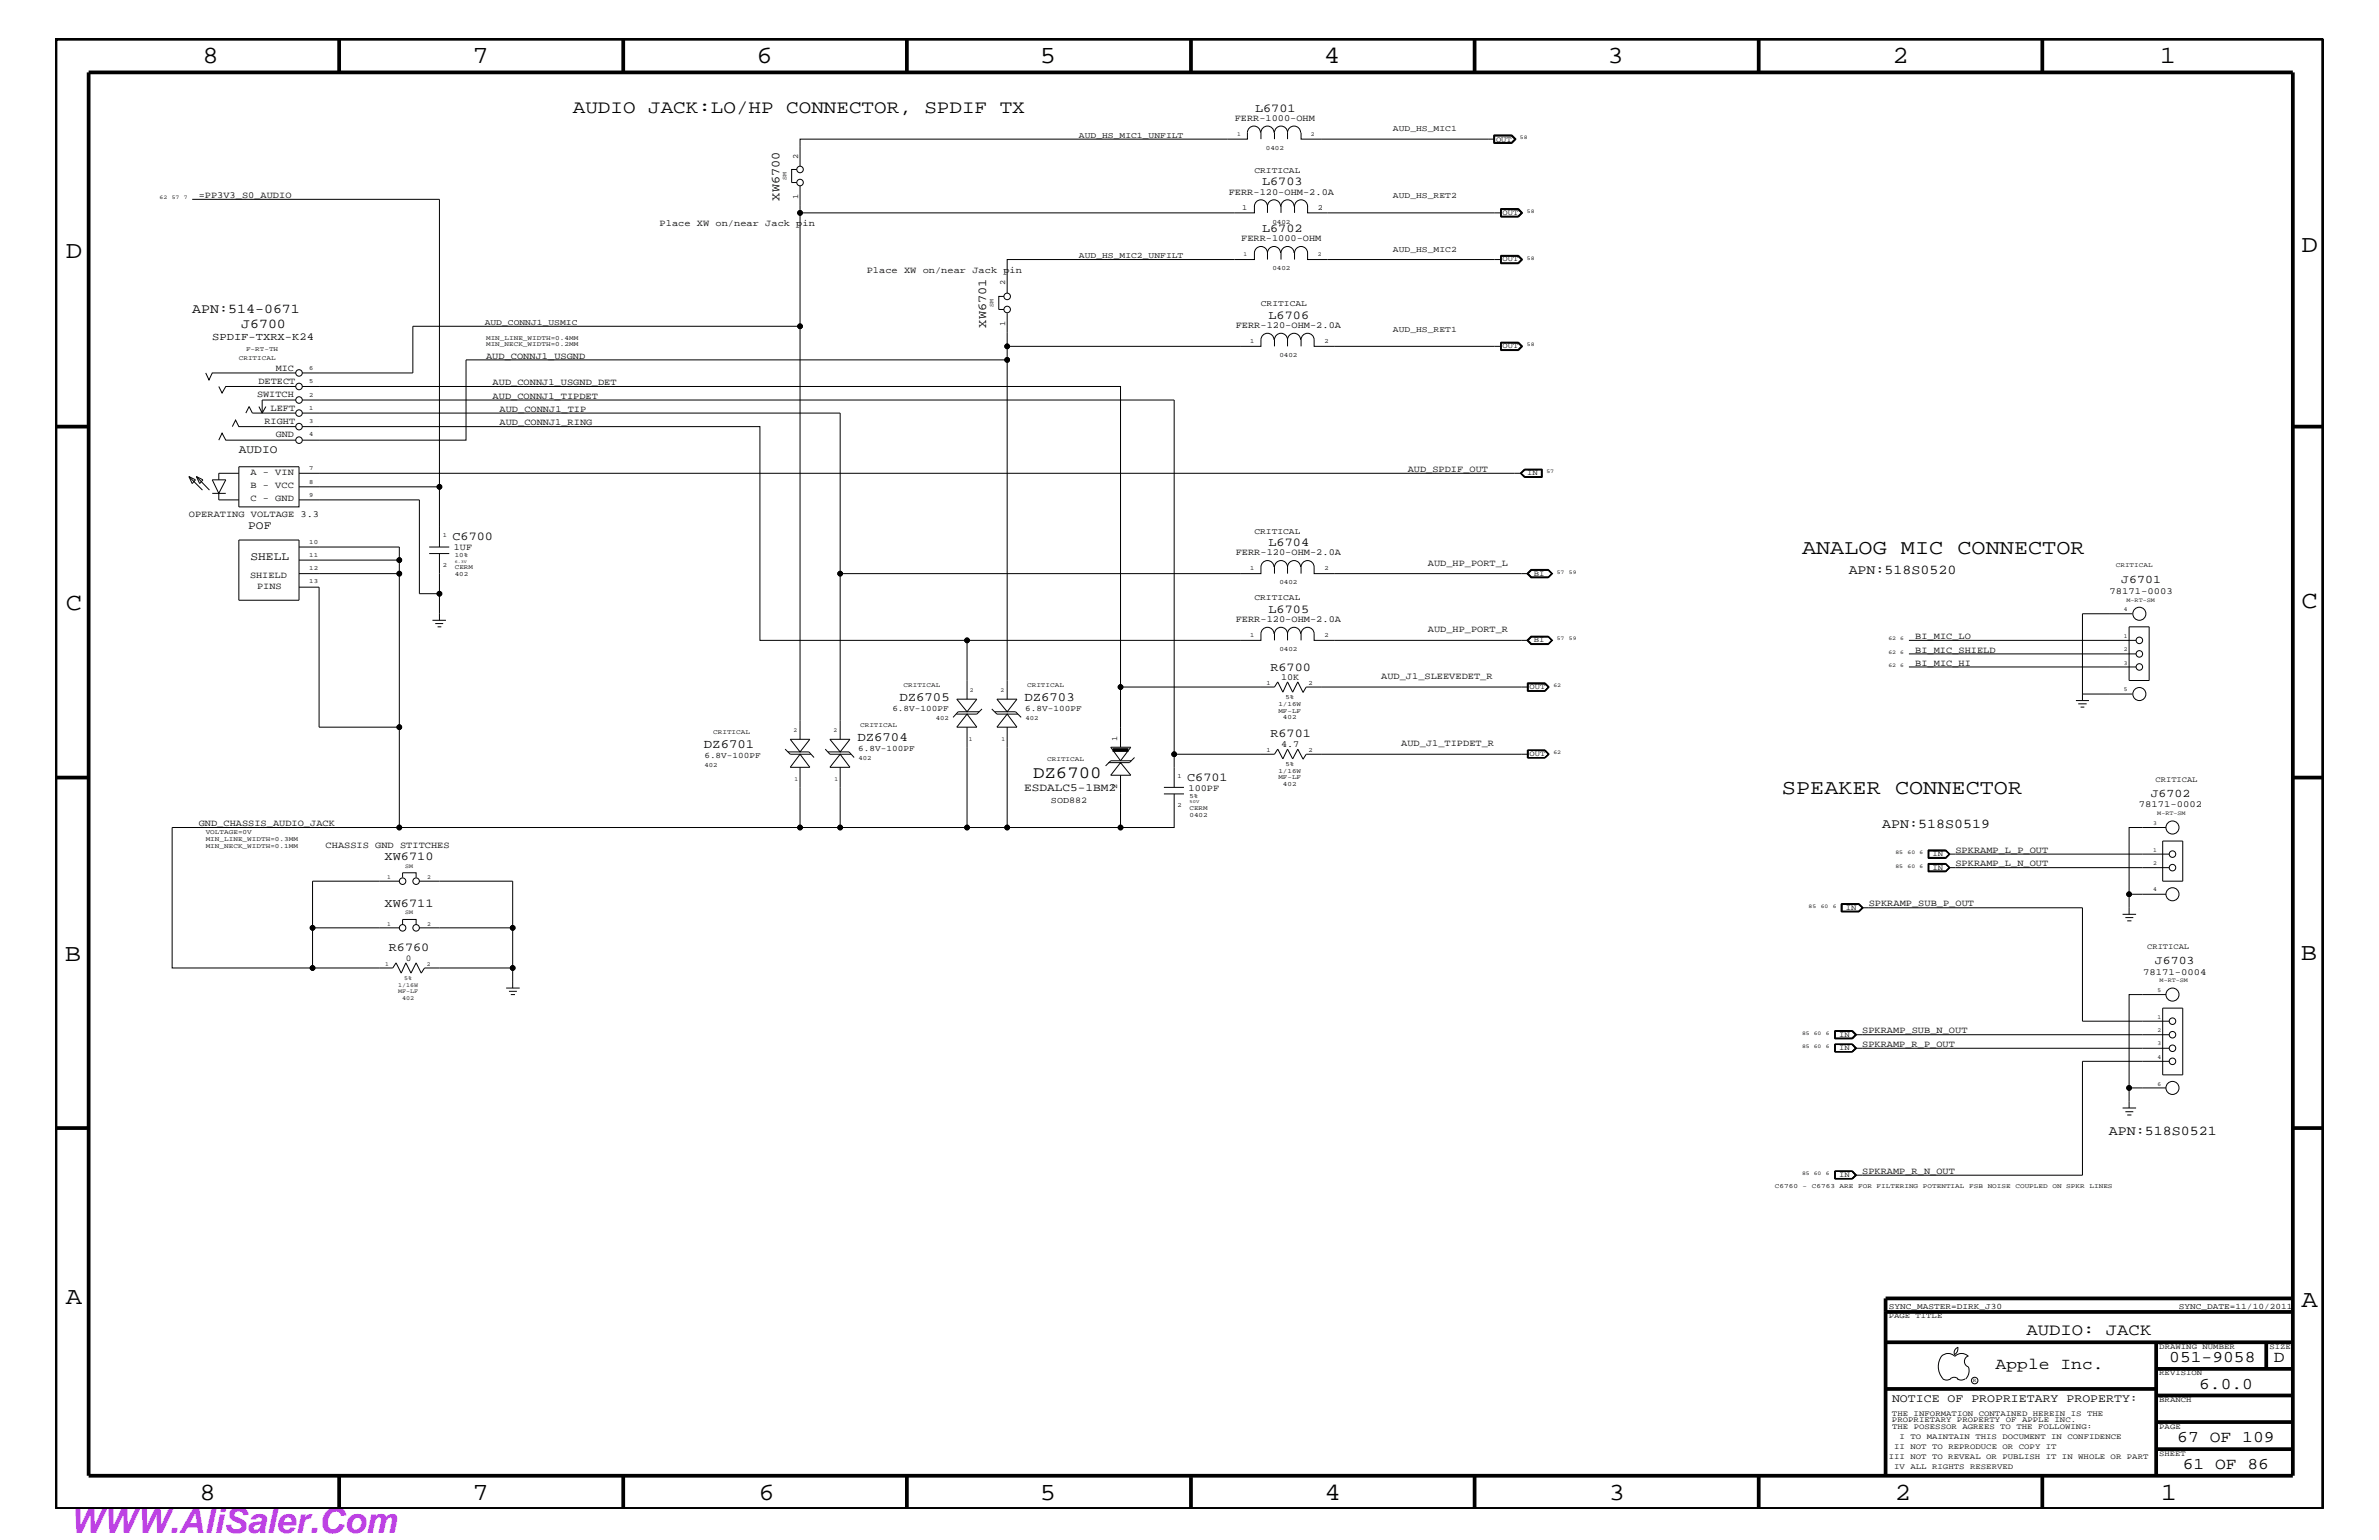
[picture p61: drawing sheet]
<svg xmlns="http://www.w3.org/2000/svg" width="432mm" height="279mm" viewBox="0 0 432 279" stroke-linecap="round" stroke-linejoin="round" font-family="sans-serif">
<defs><g id="words">
<text font-size="6.3" fill="#bd42e3" x="12.7" y="278.1">WWW.AliSaler.Com</text>
<g font-size="4.5">
<text x="36.7" y="11.5">8</text>
<text x="85.8" y="11.5">7</text>
<text x="137.3" y="11.5">6</text>
<text x="188.7" y="11.5">5</text>
<text x="240.3" y="11.5">4</text>
<text x="291.8" y="11.5">3</text>
<text x="343.5" y="11.5">2</text>
<text x="392" y="11.5">1</text>
<text x="11.9" y="46.8">D</text>
<text x="417.8" y="45.7">D</text>
<text x="11.9" y="110.6">C</text>
<text x="417.8" y="110.3">C</text>
<text x="11.8" y="174.3">B</text>
<text x="417.6" y="174.2">B</text>
<text x="11.9" y="236.7">A</text>
<text x="417.8" y="237.1">A</text>
<text x="36.2" y="272.1">8</text>
<text x="85.8" y="272.1">7</text>
<text x="137.7" y="272.1">6</text>
<text x="188.7" y="272.1">5</text>
<text x="240.4" y="272.1">4</text>
<text x="292" y="272.1">3</text>
<text x="343.9" y="272.1">2</text>
<text x="392.2" y="272.1">1</text>
</g>
<g font-size="3.8">
<text x="327.1" y="100.4">ANALOG MIC CONNECTOR</text>
<text x="323.4" y="144">SPEAKER CONNECTOR</text>
</g>
<text font-size="3.4" x="104" y="20.4">AUDIO JACK:LO/HP CONNECTOR, SPDIF TX</text>
<text font-size="3.1" x="187.5" y="141.2">DZ6700</text>
<g font-size="3">
<text x="367.8" y="242.3">AUDIO: JACK</text>
<text x="362.2" y="248.4">Apple Inc.</text>
<text x="393.7" y="247.1">051-9058</text>
<text x="399.2" y="252">6.0.0</text>
<text x="412.7" y="247.1">D</text>
<text x="395.2" y="261.6">67 OF 109</text>
<text x="396.2" y="266.6">61 OF 86</text>
</g>
<g font-size="2.5">
<text x="34.9" y="56.8">APN:514-0671</text>
<text x="43.8" y="59.5">J6700</text>
<text x="335.5" y="104.1">APN:518S0520</text>
<text x="341.6" y="150.1">APN:518S0519</text>
<text x="382.8" y="205.9">APN:518S0521</text>
</g>
<g font-size="2.3">
<text x="163.2" y="127.2">DZ6705</text>
<text x="185.9" y="127.2">DZ6703</text>
<text x="127.8" y="135.7">DZ6701</text>
<text x="155.6" y="134.5">DZ6704</text>
</g>
<g font-size="2.2">
<text x="227.8" y="20.3">L6701</text>
<text x="229.1" y="33.6">L6703</text>
<text x="141.5" y="36.4" transform="rotate(-90 141.5 36.4)">XW6700</text>
<text x="229.1" y="42.1">L6702</text>
<text x="179" y="59.4" transform="rotate(-90 179 59.4)">XW6701</text>
<text x="230.2" y="57.9">L6706</text>
<text x="82.1" y="98">C6700</text>
<text x="230.2" y="99.1">L6704</text>
<text x="230.2" y="111.2">L6705</text>
<text x="230.6" y="121.7">R6700</text>
<text x="230.6" y="133.8">R6701</text>
<text x="215.5" y="141.7">C6701</text>
<text x="69.8" y="156.1">XW6710</text>
<text x="69.8" y="164.5">XW6711</text>
<text x="70.6" y="172.6">R6760</text>
</g>
<g font-size="2.1">
<text x="43.3" y="82.2">AUDIO</text>
<text x="45" y="96">POF</text>
<text x="45.5" y="101.5">SHELL</text>
<text x="385" y="105.8">J6701</text>
<text x="390.4" y="144.6">J6702</text>
<text x="391.1" y="174.9">J6703</text>
<text x="343.4" y="254.4">NOTICE OF PROPRIETARY PROPERTY:</text>
</g>
<text font-size="2" x="185.9" y="143.5">ESDALC5-1BM2</text>
<text font-size="1.9" x="38.5" y="61.8">SPDIF-TXRX-K24</text>
<g font-size="1.7">
<text x="224.1" y="22">FERR-1000-OHM</text>
<text x="36.1" y="35.9">=PP3V3_S0_AUDIO</text>
<text x="223" y="35.3">FERR-120-OHM-2.0A</text>
<text x="119.7" y="41">Place XW on/near Jack pin</text>
<text x="225.3" y="43.8">FERR-1000-OHM</text>
<text x="157.3" y="49.6">Place XW on/near Jack pin</text>
<text x="224.3" y="59.5">FERR-120-OHM-2.0A</text>
<text x="88.2" y="65.1">AUD_CONNJ1_USGND</text>
<text x="46.9" y="69.6">DETECT</text>
<text x="50" y="67.3">MIC</text>
<text x="89.4" y="69.9">AUD_CONNJ1_USGND_DET</text>
<text x="46.7" y="72.1">SWITCH</text>
<text x="48" y="76.9">RIGHT</text>
<text x="49.1" y="74.5">LEFT</text>
<text x="89.4" y="72.3">AUD_CONNJ1_TIPDET</text>
<text x="90.7" y="77.2">AUD_CONNJ1_RING</text>
<text x="90.7" y="74.7">AUD_CONNJ1_TIP</text>
<text x="50" y="79.4">GND</text>
<text x="45.5" y="88.6">B - VCC</text>
<text x="45.5" y="86.1">A - VIN</text>
<text x="255.5" y="85.6">AUD_SPDIF_OUT</text>
<text x="34.3" y="93.8">OPERATING VOLTAGE 3.3</text>
<text x="45.5" y="91">C - GND</text>
<text x="82.4" y="99.9">1UF</text>
<text x="224.3" y="100.8">FERR-120-OHM-2.0A</text>
<text x="45.4" y="104.9">SHIELD</text>
<text x="46.7" y="106.9">PINS</text>
<text x="259.2" y="102.6">AUD_HP_PORT_L</text>
<text x="382.9" y="107.7">78171-0003</text>
<text x="224.3" y="112.9">FERR-120-OHM-2.0A</text>
<text x="259.2" y="114.8">AUD_HP_PORT_R</text>
<text x="347.6" y="118.4">BI_MIC_SHIELD</text>
<text x="347.6" y="115.9">BI_MIC_LO</text>
<text x="232.5" y="123.4">10K</text>
<text x="250.7" y="123.2">AUD_J1_SLEEVEDET_R</text>
<text x="347.6" y="120.8">BI_MIC_HI</text>
<text x="232.5" y="135.5">4.7</text>
<text x="254.3" y="135.3">AUD_J1_TIPDET_R</text>
<text x="215.7" y="143.5">100PF</text>
<text x="36.1" y="149.9">GND_CHASSIS_AUDIO_JACK</text>
<text x="388.2" y="146.5">78171-0002</text>
<text x="59.1" y="153.8">CHASSIS GND STITCHES</text>
<text x="354.9" y="154.7">SPKRAMP_L_P_OUT</text>
<text x="354.9" y="157.2">SPKRAMP_L_N_OUT</text>
<text x="339.2" y="164.5">SPKRAMP_SUB_P_OUT</text>
<text x="389" y="176.8">78171-0004</text>
<text x="338" y="189.9">SPKRAMP_R_P_OUT</text>
<text x="338" y="187.5">SPKRAMP_SUB_N_OUT</text>
<text x="338" y="213">SPKRAMP_R_N_OUT</text>
</g>
<g font-size="1.6">
<text x="190.8" y="145.7">SOD882</text>
<text x="73.7" y="174.3">0</text>
</g>
<g font-size="1.5">
<text x="252.8" y="23.8">AUD_HS_MIC1</text>
<text x="195.8" y="25">AUD_HS_MIC1_UNFILT</text>
<text x="227.7" y="31.4">CRITICAL</text>
<text x="252.8" y="35.9">AUD_HS_RET2</text>
<text x="195.8" y="46.8">AUD_HS_MIC2_UNFILT</text>
<text x="252.8" y="45.7">AUD_HS_MIC2</text>
<text x="88" y="59">AUD_CONNJ1_USMIC</text>
<text x="228.9" y="55.6">CRITICAL</text>
<text x="252.8" y="60.2">AUD_HS_RET1</text>
<text x="227.7" y="96.8">CRITICAL</text>
<text x="227.7" y="108.9">CRITICAL</text>
<text x="162" y="129.1">6.8V-100PF</text>
<text x="186.1" y="129.1">6.8V-100PF</text>
<text x="127.8" y="137.5">6.8V-100PF</text>
<text x="155.8" y="136.3">6.8V-100PF</text>
<text x="342.8" y="237.4">SYNC_MASTER=DIRK_J30</text>
<text x="395.5" y="237.4">SYNC_DATE=11/10/2011</text>
</g>
<g font-size="1.4">
<text x="144.9" y="28.8" transform="rotate(-90 144.9 28.8)">2</text>
<text x="271.5" y="25.7">OUT</text>
<text x="144.9" y="36" transform="rotate(-90 144.9 36)">1</text>
<text x="225.5" y="38">1</text>
<text x="239.2" y="38">2</text>
<text x="272.7" y="39">OUT</text>
<text x="272.7" y="47.4">OUT</text>
<text x="182.5" y="51.8" transform="rotate(-90 182.5 51.8)">2</text>
<text x="182.5" y="59.1" transform="rotate(-90 182.5 59.1)">1</text>
<text x="272.7" y="63.2">OUT</text>
<text x="277.2" y="86.2">IN</text>
<text x="278.4" y="104.4">BI</text>
<text x="278.4" y="116.5">BI</text>
<text x="277.6" y="125.1">OUT</text>
<text x="202.8" y="134.4" transform="rotate(-90 202.8 134.4)">1</text>
<text x="277.6" y="137.2">OUT</text>
<text x="202.8" y="143.2" transform="rotate(-90 202.8 143.2)">2</text>
<text x="391.3" y="141.8">CRITICAL</text>
<text x="350.8" y="155.4">IN</text>
<text x="350.8" y="157.8">IN</text>
<text x="335" y="165">IN</text>
<text x="389.7" y="172.2">CRITICAL</text>
<text x="333.8" y="188.1">IN</text>
<text x="333.8" y="190.5">IN</text>
<text x="333.8" y="213.6">IN</text>
<text x="342.8" y="239.2">PAGE TITLE</text>
<text x="391.9" y="244.7">DRAWING NUMBER</text>
<text x="411.9" y="244.7">SIZE</text>
<text x="391.9" y="249.5">REVISION</text>
<text x="343.4" y="256.8">THE INFORMATION CONTAINED HEREIN IS THE</text>
<text x="391.9" y="254.4">BRANCH</text>
<text x="343.4" y="258">PROPRIETARY PROPERTY OF APPLE INC.</text>
<text x="343.4" y="259.3">THE POSESSOR AGREES TO THE FOLLOWING:</text>
<text x="343.8" y="262.9">II NOT TO REPRODUCE OR COPY IT</text>
<text x="344.8" y="261.1">I TO MAINTAIN THIS DOCUMENT IN CONFIDENCE</text>
<text x="391.9" y="259.3">PAGE</text>
<text x="342.8" y="264.7">III NOT TO REVEAL OR PUBLISH IT IN WHOLE OR PART</text>
<text x="343.8" y="266.6">IV ALL RIGHTS RESERVED</text>
<text x="391.9" y="264.1">SHEET</text>
</g>
<g font-size="1.2">
<text x="229.8" y="27.2">0402</text>
<text x="230.9" y="40.6">0402</text>
<text x="230.9" y="49.1">0402</text>
<text x="43.3" y="65.3">CRITICAL</text>
<text x="44.7" y="63.6">F-RT-TH</text>
<text x="88.2" y="61.7">MIN_LINE_WIDTH=0.4MM</text>
<text x="88.2" y="62.9">MIN_NECK_WIDTH=0.2MM</text>
<text x="226.9" y="62.3">1</text>
<text x="232.2" y="64.8">0402</text>
<text x="240.4" y="62.3">2</text>
<text x="56.1" y="72">2</text>
<text x="56.1" y="67.1">6</text>
<text x="56.1" y="69.5">5</text>
<text x="56.1" y="76.8">3</text>
<text x="56.1" y="74.4">1</text>
<text x="56.1" y="79.2">4</text>
<text x="56.1" y="87.7">8</text>
<text x="56.1" y="85.3">7</text>
<text x="56.1" y="90.1">9</text>
<text x="56.1" y="101">11</text>
<text x="56.1" y="98.7">10</text>
<text x="80.4" y="97.4">1</text>
<text x="82.5" y="101">10%</text>
<text x="56.1" y="105.9">13</text>
<text x="56.1" y="103.5">12</text>
<text x="80.4" y="102.9">2</text>
<text x="82.5" y="104.6">402</text>
<text x="82.6" y="103.3">CERM</text>
<text x="226.9" y="103.5">1</text>
<text x="232.2" y="106">0402</text>
<text x="240.4" y="103.5">2</text>
<text x="384" y="102.9">CRITICAL</text>
<text x="226.9" y="115.6">1</text>
<text x="232.2" y="118.1">0402</text>
<text x="240.4" y="115.6">2</text>
<text x="164" y="124.7">CRITICAL</text>
<text x="186.4" y="124.7">CRITICAL</text>
<text x="229.9" y="124.3">1</text>
<text x="237.5" y="124.3">2</text>
<text x="156.1" y="131.9">CRITICAL</text>
<text x="169.8" y="130.7">402</text>
<text x="186.1" y="130.7">402</text>
<text x="232" y="129.3">MF-LF</text>
<text x="232" y="128">1/16W</text>
<text x="232.9" y="130.5">402</text>
<text x="233.3" y="126.9">5%</text>
<text x="129.5" y="133.2">CRITICAL</text>
<text x="155.8" y="137.9">402</text>
<text x="229.9" y="136.4">1</text>
<text x="237.5" y="136.4">2</text>
<text x="127.9" y="139.1">402</text>
<text x="190.1" y="138">CRITICAL</text>
<text x="213.7" y="141.1">1</text>
<text x="232" y="141.4">MF-LF</text>
<text x="232" y="140.2">1/16W</text>
<text x="232.9" y="142.6">402</text>
<text x="233.3" y="139">5%</text>
<text x="213.7" y="146.5">2</text>
<text x="215.9" y="144.7">5%</text>
<text x="215.9" y="148.2">0402</text>
<text x="215.9" y="147">CERM</text>
<text x="37.3" y="153.8">MIN_NECK_WIDTH=0.1MM</text>
<text x="37.3" y="152.6">MIN_LINE_WIDTH=0.3MM</text>
<text x="37.3" y="151.3">VOLTAGE=0V</text>
<text x="322.1" y="215.6">C6760</text>
<text x="327.2" y="215.6">-</text>
<text x="328.9" y="215.6">C6763</text>
<text x="333.9" y="215.6">ARE</text>
<text x="337.3" y="215.6">FOR</text>
<text x="340.6" y="215.6">FILTERING</text>
<text x="349" y="215.6">POTENTIAL</text>
<text x="357.4" y="215.6">FSB</text>
<text x="360.8" y="215.6">NOISE</text>
<text x="365.8" y="215.6">COUPLED</text>
<text x="372.5" y="215.6">ON</text>
<text x="375" y="215.6">SPKR</text>
<text x="379.2" y="215.6">LINES</text>
</g>
<g font-size="1.1">
<text x="224.5" y="24.7">1</text>
<text x="237.9" y="24.7">2</text>
<text x="142.7" y="32.7" transform="rotate(-90 142.7 32.7)">SM</text>
<text x="225.7" y="46.5">1</text>
<text x="239.2" y="46.5">2</text>
<text x="180.3" y="55.7" transform="rotate(-90 180.3 55.7)">SM</text>
<text x="385.5" y="110.9">4</text>
<text x="386" y="109.2">M-RT-SM</text>
<text x="385.5" y="118.1">2</text>
<text x="385.5" y="115.7">1</text>
<text x="176" y="125.5">2</text>
<text x="181.6" y="125.5">2</text>
<text x="385.5" y="120.6">3</text>
<text x="385.5" y="125.4">5</text>
<text x="144" y="132.8">2</text>
<text x="151.3" y="132.8">2</text>
<text x="175.9" y="134.4">1</text>
<text x="181.8" y="134.4">1</text>
<text x="144.2" y="141.7">1</text>
<text x="151.5" y="141.7">1</text>
<text x="390.8" y="149.6">3</text>
<text x="391.6" y="147.9">M-RT-SM</text>
<text x="390.8" y="154.5">1</text>
<text x="70.3" y="159.5">1</text>
<text x="73.5" y="157.4">SM</text>
<text x="77.6" y="159.5">2</text>
<text x="390.8" y="156.9">2</text>
<text x="390.8" y="161.7">4</text>
<text x="73.5" y="165.9">SM</text>
<text x="70.3" y="168">1</text>
<text x="77.6" y="168">2</text>
<text x="69.9" y="175.2">1</text>
<text x="72.3" y="179">1/16W</text>
<text x="73.4" y="177.7">5%</text>
<text x="77.5" y="175.2">2</text>
<text x="391.6" y="179.9">5</text>
<text x="392" y="178.3">M-RT-SM</text>
<text x="72.3" y="180.2">MF-LF</text>
<text x="73" y="181.4">402</text>
<text x="391.6" y="184.9">1</text>
<text x="391.6" y="189.7">3</text>
<text x="391.6" y="187.2">2</text>
<text x="391.6" y="192.1">4</text>
<text x="391.6" y="197">6</text>
</g>
<g font-size="1">
<text x="275.9" y="25.3">58</text>
<text x="29" y="36.2">62</text>
<text x="31.2" y="36.2">57</text>
<text x="33.4" y="36.2">7</text>
<text x="277.1" y="38.6">58</text>
<text x="277.1" y="47.1">58</text>
<text x="277.1" y="62.9">58</text>
<text x="280.7" y="85.9">57</text>
<text x="282.5" y="104.1">57</text>
<text x="284.7" y="104.1">59</text>
<text x="282.5" y="116.2">57</text>
<text x="284.7" y="116.2">59</text>
<text x="342.7" y="118.6">62 6</text>
<text x="342.7" y="116.2">62 6</text>
<text x="282" y="124.7">62</text>
<text x="342.7" y="121">62 6</text>
<text x="282" y="136.8">62</text>
<text x="344" y="155">85</text>
<text x="346.2" y="155">60</text>
<text x="348.4" y="155">6</text>
<text x="344" y="157.4">85</text>
<text x="346.2" y="157.4">60</text>
<text x="348.4" y="157.4">6</text>
<text x="328.3" y="164.7">85</text>
<text x="330.5" y="164.7">60</text>
<text x="332.7" y="164.7">6</text>
<text x="327.1" y="187.7">85 60</text>
<text x="327.1" y="190.2">85 60</text>
<text x="331.4" y="187.7">6</text>
<text x="331.4" y="190.2">6</text>
<text x="327.1" y="213.2">85 60</text>
<text x="331.4" y="213.2">6</text>
<text x="358.1" y="250.7">R</text>
</g>
<g font-size=".8">
<text x="82.5" y="102.1">6.3V</text>
<text x="215.9" y="145.7">50V</text>
</g>
</g></defs>
<g fill="none" stroke="#000" stroke-width=".18">
<path d="M34.9 36.2h44.9v63M144.6 30.7h-.9v2.4h.9M145.2 33.7v100.4M227.7 37.4a1.19 1.19 0 0 1 1.2-1.1 1.19 1.19 0 0 1 1.2 1.1 1.19 1.19 0 0 1 1.1-1.1 1.19 1.19 0 0 1 1.2 1.1M227.7 37.4v1.2h-82.5M228.8 24.1a1.19 1.19 0 0 0-1.2-1.2 1.19 1.19 0 0 0-1.2 1.2v1.1h-81.2v5M230.1 37.4v1.2M231.2 24.1a1.19 1.19 0 0 0-1.1-1.2 1.19 1.19 0 0 0-1.2 1.2v1.1M232.5 37.4a1.19 1.19 0 0 1 1.2-1.1 1.19 1.19 0 0 1 1.2 1.1M232.5 37.4v1.2M233.7 24.1a1.19 1.19 0 0 1 1.2-1.2 1.19 1.19 0 0 1 1.2 1.2M233.7 24.1a1.19 1.19 0 0 0-1.2-1.2 1.19 1.19 0 0 0-1.2 1.2v1.1"/>
<path d="M233.7 24.1v1.1M235 37.4a1.19 1.19 0 0 1 1.1-1.1 1.19 1.19 0 0 1 1.2 1.1M235 37.4v1.2M236.1 24.1v1.1h35.2M237.3 37.4v1.2h35.2M271.1 24.5h3.3l.8 .7-.8 .8h-3.3zM271.2 26v-1.4h3.1l.8 .6-.8 .8M271.2 24.7h3.1M272.4 37.9h3.2l.8 .7-.8 .8h-3.2zM272.5 38h3l.6 .6-.6 .6h-3M274.3 24.7l.6 .5-.6 .6h-3v-1.1M274.3 24.7l.7 .5-.7 .7h-3.1"/>
<path d="M275.5 39.3l.7-.7-.7-.7h-3v1.4M275.6 37.9l.7 .7-.7 .7h-3.2M145.2 59.2h-70.3v8.5h-20M182.2 53.8h-.9v2.3h.9M182.8 56.8v6h46.1v-1.1a1.19 1.19 0 0 1 1.2-1.2 1.19 1.19 0 0 1 1.1 1.2M230.1 45.9a1.19 1.19 0 0 0-1.2-1.2 1.19 1.19 0 0 0-1.2 1.2v1.2h-44.9v6.1M230.1 45.9v1.2M230.1 45.9a1.19 1.19 0 0 1 1.1-1.2 1.19 1.19 0 0 1 1.2 1.2M234.9 45.9a1.19 1.19 0 0 0-1.2-1.2 1.19 1.19 0 0 0-1.2 1.2v1.2M235 47.1v-1.2a1.19 1.19 0 0 1 1.1-1.2 1.19 1.19 0 0 1 1.2 1.2v1.2h35.2M272.4 46.3h3.2l.8 .8-.8 .8h-3.2zM272.4 46.4h3.2l.7 .7-.7 .7h-3.2"/>
<path d="M272.5 46.4v1.4M272.5 46.5h3l.6 .6-.6 .6h-3M275.5 46.4l.7 .7-.7 .7M37.3 67.7l.6 1.2 .6-1.2h15.2M39.7 70.1l.6 1.2 .7-1.2h12.7M39.7 79.9l.6-1.3 .7 1.3h12.7M42.2 77.4l.6-1.2 .6 1.2h10.3M47 73.8l.6 1.1M48.3 73.8l-.7 1.1M53.7 72.6h-6.1v2.3M53.7 74.9h-7.9l-.6-1.1-.6 1.1M54.9 70.1h148.5v54.5"/>
<path d="M54.9 72.6h158.2v64.2M54.9 77.4h83v38.8h91v-1.2a1.19 1.19 0 0 1 1.2-1.2 1.19 1.19 0 0 1 1.1 1.2M54.9 74.9h97.6v29.2M182.8 65.3h-98.2v14.6h-29.7M182.8 62.8v64M233.7 61.7a1.19 1.19 0 0 1 1.2-1.2 1.19 1.19 0 0 1 1.2 1.2M233.7 61.7a1.19 1.19 0 0 0-1.2-1.2 1.19 1.19 0 0 0-1.2 1.2v1.1M233.7 61.7v1.1M236.1 62.8v-1.1a1.19 1.19 0 0 1 1.2-1.2 1.19 1.19 0 0 1 1.2 1.2v1.1h34M272.4 62.1h3.2l.8 .7-.8 .8h-3.2zM272.4 62.2h3.2l.7 .6-.7 .7h-3.2M272.5 62.2v1.3"/>
<path d="M272.5 62.2h3l.6 .6-.6 .6h-3M275.5 62.2l.7 .6-.7 .7M34.3 86.5l2.4 2.4M34.3 86.5l1.2 .6-.6 .6zM35.6 86.5l2.4 2.4M35.6 86.5l1.2 .6-.6 .6zM38.5 87.1h2.5l-1.3 2.4zM38.5 89.5h2.5M39.7 89.5v1.2h3.7M43.4 84.7h10.9v7.3h-10.9zM43.4 98h10.9v10.9h-10.9zM43.4 85.9h-3.7v1.2"/>
<path d="M54.3 90.7h21.8v17h3.7v-7.3M54.3 99.2h18.2v2.4h-18.2M54.3 88.3h25.5M54.3 85.9h221.8M77.9 99.2h3.6M275.9 85.9l.8-.8h3.2v1.5h-3.2zM276 85.9l.7-.7h3.1v1.3h-3.1zM276.1 85.9l.7-.6h3v1.2h-3zM54.3 106.5h3.6v25.4h14.6M54.3 104.1h18.2M72.5 101.6v48.5M77.9 100.4h3.6"/>
<path d="M78.5 112.5h2.4M79 113.1h1.4M79.4 113.7h.7M79.8 107.7v4.8M175.5 116.2v10.6M231.2 102.9a1.19 1.19 0 0 0-1.1-1.2 1.19 1.19 0 0 0-1.2 1.2v1.2h-76.4v30M233.7 115a1.19 1.19 0 0 1 1.2-1.2 1.19 1.19 0 0 1 1.2 1.2M233.7 102.9a1.19 1.19 0 0 1 1.2-1.2 1.19 1.19 0 0 1 1.2 1.2M233.7 115a1.19 1.19 0 0 0-1.2-1.2 1.19 1.19 0 0 0-1.2 1.2v1.2M233.7 102.9a1.19 1.19 0 0 0-1.2-1.2 1.19 1.19 0 0 0-1.2 1.2v1.2M233.7 102.9v1.2M233.7 115v1.2"/>
<path d="M236.1 104.1v-1.2a1.19 1.19 0 0 1 1.2-1.2 1.19 1.19 0 0 1 1.2 1.2v1.2h38.9l.6-.6h3l.6 .6-.6 .6h-3l-.6-.6M277.1 104.1l.8-.8h3.1l.8 .8-.8 .7h-3.1zM277.1 116.2l.8-.8h3.1l.8 .8-.8 .7h-3.1zM277.4 116.2l.6 .6h3l.6-.6-.6-.6h-3l-.6 .6h-38.9v-1.2a1.19 1.19 0 0 0-1.2-1.2 1.19 1.19 0 0 0-1.2 1.2v1.2M281 103.4h-3.1l-.7 .7 .7 .7h3.1M281 115.5h-3.1l-.7 .7 .7 .7h3.1M281 103.4l.7 .7-.7 .7M281 115.5l.7 .7-.7 .7M281 103.4h-3l-.7 .7 .7 .7h3M281 115.5h-3l-.7 .7 .7 .7h3M346.5 116.2h41.2M346.5 118.6h41.2"/>
<path d="M386.4 113.7h3.7v9.8h-3.7zM387 111.4h-9v15.7M142.5 135.9l.9 .9h3.8M143 136.4h3.8l1 1M143.4 134.1h3.6l-1.8 2.3zM145.2 136.8l1.8 2.4h-3.6zM145.2 139.2v10.9h7.3M149.8 135.9l.8 .9h3.8M150.3 136.4h3.8l.9 1M150.6 134.1h3.7l-1.8 2.3zM152.5 136.8l1.8 2.4h-3.7zM152.5 139.2v10.9h23"/>
<path d="M173.7 126.8h3.6l-1.8 2.3zM175.5 129.6l1.8 2.3h-3.6zM175.5 131.9v18.2h7.3M177.7 129.1h-3.8l-.9 1.1M178.2 128.6l-.9 1h-3.7M180 128.6l.9 1h3.9M180.6 129.1h3.7l1 1.1M180.9 126.8h3.7l-1.8 2.3zM182.8 129.6l1.8 2.3h-3.7zM182.8 131.9v18.2h20.6M201.6 135.6h3.6l-1.8 2.4zM203.4 124.6v11"/>
<path d="M203.4 138.4l1.8 2.3h-3.6zM203.4 124.6h27.9l.6-.9 .9 1.9 .9-1.9 .9 1.9 1-1.9 .9 1.9M205.3 138h-3.7l-.9 1M205.9 137.4l-.9 1h-3.8M236.5 137.7l-.9-1.8-1 1.8-.9-1.8-.9 1.8-.9-1.8-.6 .9h-18.2v6.1M277.2 123.9h3.2l.8 .7-.8 .8h-3.2zM277.3 124.1h3.1l.6 .5M277.3 136.2h3.1l.6 .6M277.3 125.4v-1.4h3.1l.7 .6-.7 .8M277.3 136.1v1.4M277.4 136.8h-40.3l-.6 1M277.4 124.6h-40.3l-.6 1.1"/>
<path d="M277.4 124.1v1.2M277.4 136.2v1.2M280.3 124.1l.7 .5M280.3 136.2l.7 .6M280.4 136.1l.7 .7-.7 .7M280.4 136.1h-3.2v1.4h3.2M280.4 136.1l.8 .7-.8 .7M281 124.6l-.6 .7h-3.1M281 136.8l-.6 .6h-3.1M281 124.6l-.7 .7M281 136.8l-.7 .6M346.5 121h41.2"/>
<path d="M376.8 127.1h2.4M377.2 127.7h1.5M377.6 128.3h.7M378 125.9h9M72.5 159.9h-15.8v8.4h15.8M73.1 159.2v-.9h2.4v.9M76.1 159.9h17v8.4M145.2 150.1h-114v25.5h25.5M203.4 140.7v9.4h9.7v-6.1M211.3 144h3.6M211.3 142.9h3.6M349.9 156.7h3.3l.7 .7-.7 .8h-3.3z"/>
<path d="M349.9 154.2h3.3l.7 .8-.7 .7h-3.3zM350 154.4h3.2M350 156.7h3.2l.6 .7-.6 .7h-3.2zM350.1 156.8h3.1l.6 .6-.6 .6h-3.1zM350.1 154.4v1.2h3.1l.6-.6M353.2 154.4l.6 .6M353.8 157.4h39.9M353.8 155h39.9M353.8 155l-.6 .6h-3.2M353.8 155l-.6 .7M353.8 155l-.6-.7h-3.2v1.4M392.5 152.6h3.7v7.3h-3.7z"/>
<path d="M393.1 150.1h-6.7v12.1M56.7 168.3v7.3h14.6l.6-.9 .9 1.9 .9-1.9 .9 1.9 .9-1.9 1 1.9 .6-1h16v-7.3h-17M73.1 167.7v-.9h2.4v.9M91.9 179.3h2.4M92.4 179.9h1.4M93.1 175.6v3.7M334.2 165.4h3.2M334.2 163.9h3.2l.8 .8-.8 .8h-3.2zM334.2 164h3.2M334.3 164v1.4M334.4 164.1h2.9l.7 .6-.7 .6h-2.9zM337.4 164l.6 .7"/>
<path d="M337.4 164l.7 .7-.7 .7M338 164.7h40v20.6h15.7M338 164.7l-.6 .7M385.3 165.9h2.4M385.8 166.5h1.4M386.1 167.1h.8M393.1 162.2h-6.7v3.7M92.7 180.4h.8M333 187h3.2l.8 .7-.8 .8h-3.2zM333 187.1h3.2l.7 .6-.7 .7h-3.2M333.1 187.1v1.3M333.1 187.1h3l.6 .6"/>
<path d="M336.1 189.5l.6 .7M336.1 187.1l.7 .6-.7 .7M336.1 189.5l.7 .7-.7 .6M336.1 189.5h-3v1.3h3M336.2 189.4l.8 .8-.8 .7M336.2 189.4h-3.2v1.5h3.2M336.2 189.4l.7 .8-.7 .7M336.7 187.7h57M336.7 190.2h57M336.7 187.7l-.6 .6h-3M336.7 190.2l-.6 .6M386.4 197.4v3.6"/>
<path d="M392.5 182.9h3.7v12.1h-3.7zM393.1 180.4h-6.7v17h6.7M393.7 192.6h-15.7v20.6h-41.3M336.1 212.5l.6 .7M336.1 212.5l.7 .7-.7 .6M336.1 212.5h-3v1.3h3M336.2 212.5l.8 .7-.8 .7M336.2 212.5h-3.2v1.4h3.2M336.2 212.5l.7 .7-.7 .7M336.7 213.2l-.6 .6M385.3 201h2.4M385.8 201.7h1.4"/>
<path d="M386.1 202.3h.8M352.4 246.1a1.69 1.69 0 0 1 2.4 0M352.4 246a3.3 3.3 0 0 0 .3 4.1M352.6 250.2l.7 .2 .7-.2M354 250.2l.7-.3 .7 .3M354.8 246.1a1.69 1.69 0 0 1 2.5 0M355.3 250.2l.7 .2 .7-.2M355.3 244.4l.1 .3a1.18 1.18 0 0 1-.6 1M355.4 244.4a.99 .99 0 0 0-.6 1.4M357.2 246a1.04 1.04 0 0 0-.6 1 1.04 1.04 0 0 0 .6 1M357.3 248l.1 .7a2.11 2.11 0 0 1-.6 1.5"/>
<circle cx="145.2" cy="38.6" r=".42"/>
<circle cx="145.2" cy="33.1" r=".59"/>
<circle cx="145.2" cy="30.7" r=".59"/>
<circle cx="145.2" cy="59.2" r=".42"/>
<circle cx="182.8" cy="53.8" r=".59"/>
<circle cx="182.8" cy="56.1" r=".59"/>
<circle cx="54.3" cy="74.9" r=".59"/>
<circle cx="54.3" cy="79.9" r=".59"/>
<circle cx="54.3" cy="77.4" r=".59"/>
<circle cx="54.3" cy="70.1" r=".59"/>
<circle cx="54.3" cy="72.6" r=".59"/>
<circle cx="54.3" cy="67.7" r=".59"/>
<circle cx="182.8" cy="62.8" r=".42"/>
<circle cx="182.8" cy="65.3" r=".42"/>
<circle cx="79.8" cy="88.3" r=".42"/>
<circle cx="72.5" cy="104.1" r=".42"/>
<circle cx="72.5" cy="101.6" r=".42"/>
<circle cx="79.8" cy="107.7" r=".42"/>
<circle cx="152.5" cy="104.1" r=".42"/>
<circle cx="175.5" cy="116.2" r=".42"/>
<circle cx="388.3" cy="111.4" r="1.19"/>
<circle cx="388.3" cy="116.2" r=".59"/>
<circle cx="388.3" cy="118.6" r=".59"/>
<circle cx="72.5" cy="131.9" r=".42"/>
<circle cx="203.4" cy="124.6" r=".42"/>
<circle cx="213.1" cy="136.8" r=".42"/>
<circle cx="388.3" cy="125.9" r="1.19"/>
<circle cx="388.3" cy="121" r=".59"/>
<circle cx="72.5" cy="150.1" r=".42"/>
<circle cx="73.1" cy="159.9" r=".59"/>
<circle cx="75.5" cy="159.9" r=".59"/>
<circle cx="145.2" cy="150.1" r=".42"/>
<circle cx="152.5" cy="150.1" r=".42"/>
<circle cx="175.5" cy="150.1" r=".42"/>
<circle cx="182.8" cy="150.1" r=".42"/>
<circle cx="203.4" cy="150.1" r=".42"/>
<circle cx="394.3" cy="150.1" r="1.19"/>
<circle cx="394.3" cy="157.4" r=".59"/>
<circle cx="394.3" cy="155" r=".59"/>
<circle cx="56.7" cy="168.3" r=".42"/>
<circle cx="56.7" cy="175.6" r=".42"/>
<circle cx="73.1" cy="168.3" r=".59"/>
<circle cx="75.5" cy="168.3" r=".59"/>
<circle cx="93.1" cy="168.3" r=".42"/>
<circle cx="93.1" cy="175.6" r=".42"/>
<circle cx="386.4" cy="162.2" r=".42"/>
<circle cx="394.3" cy="162.2" r="1.19"/>
<circle cx="386.4" cy="197.4" r=".42"/>
<circle cx="394.3" cy="180.4" r="1.19"/>
<circle cx="394.3" cy="197.4" r="1.19"/>
<circle cx="394.3" cy="190.2" r=".59"/>
<circle cx="394.3" cy="192.6" r=".59"/>
<circle cx="394.3" cy="185.3" r=".59"/>
<circle cx="394.3" cy="187.7" r=".59"/>
<circle cx="358.4" cy="250.5" r=".59"/>
</g>
<g fill="none" stroke="#000" stroke-width=".68" stroke-linecap="butt">
<path d="M10.1 7h411.6v266.8h-411.6zM16.1 13.1h400.1v254.6h-400.1zM61.6 7v6.1M113.1 7v6.1M164.6 7v6.1M216.2 7v6.1M267.6 7v6.1M319.2 7v6.1M370.7 7v6.1M10.1 77.4h6M416.2 77.4h5.5M201.9 136.1h2.9"/>
<path d="M10.1 141.1h6M416.2 141.1h5.5M10.1 204.7h6M416.2 204.7h5.5M342.2 238h74M416.2 235.6h-74v32.1M342.2 252h49.2M342.2 243.5h74M391.4 258h24.8M391.4 253.2h24.8M391.4 248.4h24.8M391.4 243.5v24.2"/>
<path d="M411.3 243.5v4.9M61.6 267.7v6.1M113.1 267.7v6.1M164.6 267.7v6.1M216.2 268v5.8M267.6 267.7v6.1M319.2 267.7v6.1M370.7 267.7v6.1M391.4 262.9h24.8"/>
</g>
<g fill="#000">
<circle cx="145.2" cy="38.6" r=".42"/>
<circle cx="145.2" cy="59.2" r=".42"/>
<circle cx="182.8" cy="62.8" r=".42"/>
<circle cx="182.8" cy="65.3" r=".42"/>
<circle cx="79.8" cy="88.3" r=".42"/>
<circle cx="72.5" cy="104.1" r=".42"/>
<circle cx="72.5" cy="101.6" r=".42"/>
<circle cx="79.8" cy="107.7" r=".42"/>
<circle cx="152.5" cy="104.1" r=".42"/>
<circle cx="175.5" cy="116.2" r=".42"/>
<circle cx="72.5" cy="131.9" r=".42"/>
<circle cx="203.4" cy="124.6" r=".42"/>
<circle cx="213.1" cy="136.8" r=".42"/>
<circle cx="72.5" cy="150.1" r=".42"/>
<circle cx="145.2" cy="150.1" r=".42"/>
<circle cx="152.5" cy="150.1" r=".42"/>
<circle cx="175.5" cy="150.1" r=".42"/>
<circle cx="182.8" cy="150.1" r=".42"/>
<circle cx="203.4" cy="150.1" r=".42"/>
<circle cx="56.7" cy="168.3" r=".42"/>
<circle cx="56.7" cy="175.6" r=".42"/>
<circle cx="93.1" cy="168.3" r=".42"/>
<circle cx="93.1" cy="175.6" r=".42"/>
<circle cx="386.4" cy="162.2" r=".42"/>
<circle cx="386.4" cy="197.4" r=".42"/>
</g>
<use href="#words"/>
</svg>
